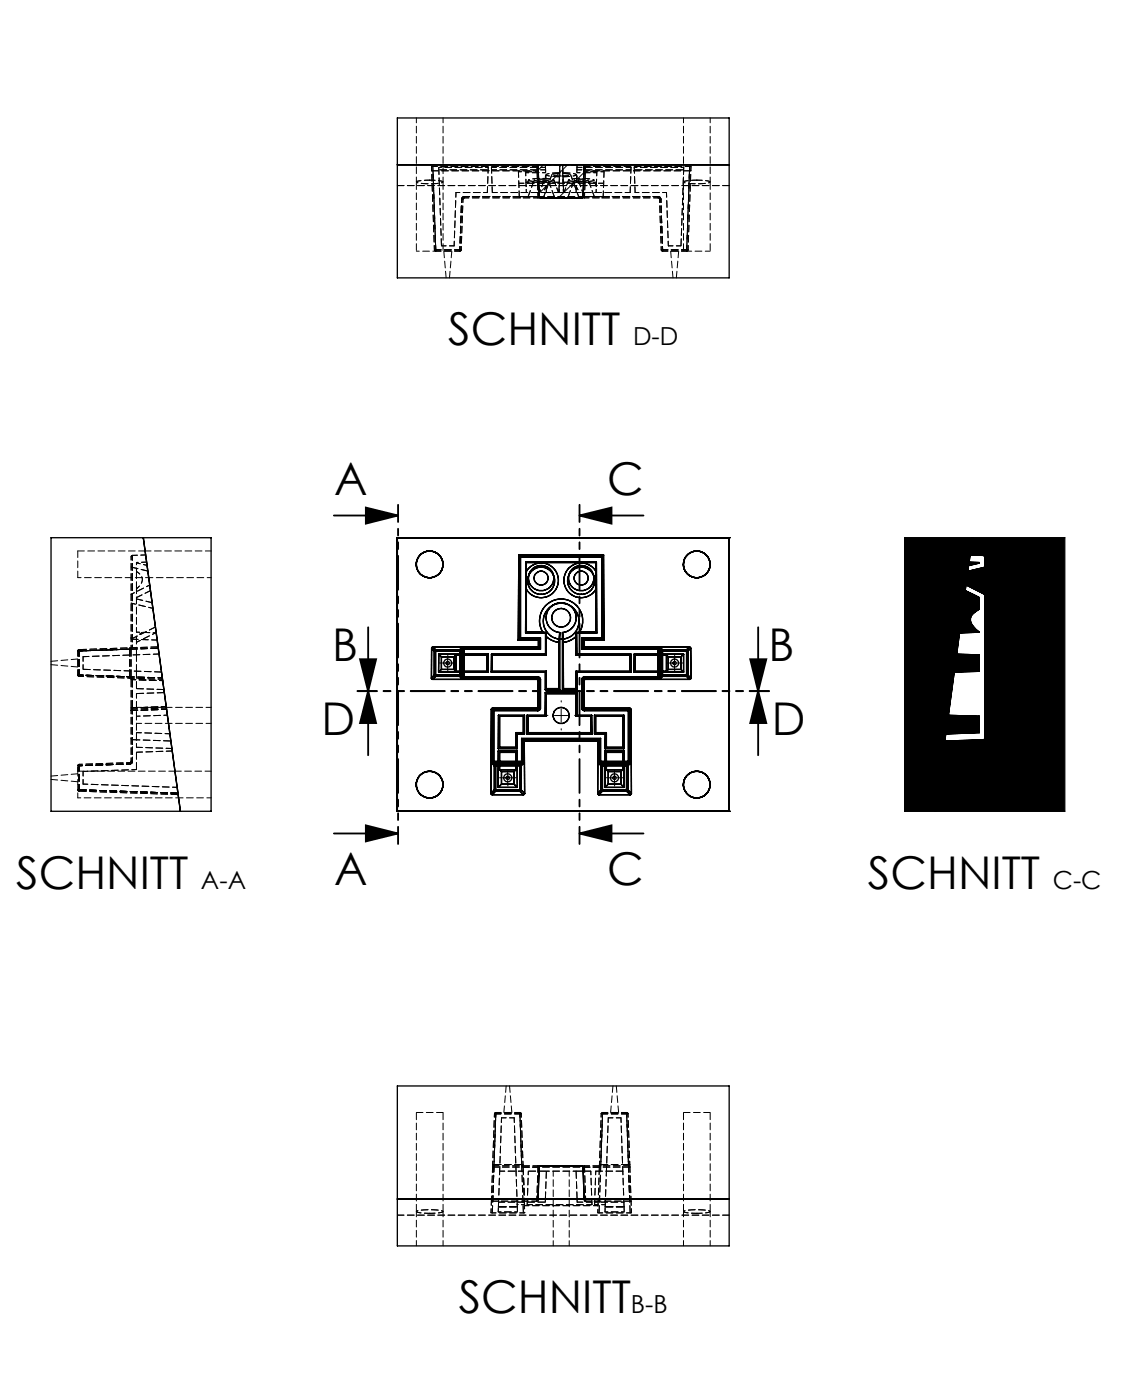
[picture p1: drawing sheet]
<svg xmlns="http://www.w3.org/2000/svg" width="210mm" height="262mm" viewBox="0 0 210 262" stroke-linecap="round" stroke-linejoin="round" font-family="sans-serif">
<defs><g id="words">
<g font-size="8.5">
<text x="84" y="64.6">SCHNITT</text>
<text x="62.6" y="92.8">A</text>
<text x="113.7" y="92.8">C</text>
<text x="62.2" y="123.9">B</text>
<text x="144" y="123.9">B</text>
<text x="60.2" y="137.8">D</text>
<text x="144.6" y="137.8">D</text>
<text x="3" y="166.8">SCHNITT</text>
<text x="62.6" y="165.9">A</text>
<text x="113.7" y="165.9">C</text>
<text x="162.6" y="166.8">SCHNITT</text>
<text x="85.9" y="246.1">SCHNITT</text>
</g>
<g font-size="4.7">
<text x="118.6" y="64.6">D-D</text>
<text x="37.6" y="166.8">A-A</text>
<text x="197.2" y="166.8">C-C</text>
<text x="118.2" y="246.1">B-B</text>
</g>
</g></defs>
<g fill="none" stroke="#000" stroke-width=".25">
<path d="M74.4 22.1h62.2v30h-62.2zM74.4 30.9h62.2M100.8 30.9l.2 6 .2 .2h7.9l.1-.1 .2-6.1M9.6 100.8h29.9v51.3h-29.9zM26.8 100.8l7 51.3M74.4 100.8h.1M74.4 100.8v51.3M74.4 100.8h62.2M97.2 104.1h.1M97.2 104.1l-.1 15.9M97.2 104.1h15.9M97.3 104.1l.2 .3"/>
<path d="M97.3 119.9l-.2 .1M97.3 119.9h3.7M97.3 104.1v15.8M97.3 104.1h15.7M97.5 119.6l-.2 .3M97.5 119.6h3.7M97.5 104.4v15.2M97.5 104.4h15.2M98.5 118.7h3.7M98.5 105.4h13.2M98.5 105.4l.1 .1M98.5 105.4v13.3"/>
<path d="M98.6 107.2a3.2 3.2 0 0 1 4.9-.9 3.2 3.2 0 0 1 0 5 3.2 3.2 0 0 1-4.9-.8M98.6 107.2v3.3M98.6 118.5l-.1 .2M98.6 118.5h3.1M98.6 105.5h13.1M98.6 105.5v1.7M98.6 110.5v8M101 119.9v1.6M101 119.9l-.1 .1M101.2 119.6l-.2 .3M101.2 119.6v2.1M101.7 118.5a4.1 4.1 0 0 1 3.4-6.2 4.1 4.1 0 0 1 3.4 6.2"/>
<path d="M101.7 118.5l.6 .1M102.2 118.7v4M102.3 118.6l-.1 .1M102.3 118.6v.7M102.3 119.3a3.8 3.8 0 0 0 2.4 1.1M102.3 119.3l1.1 .8 1.3 .3M102.3 119.3v3.5M104.8 118.6a2.79 2.79 0 0 1-2.1-4.3 2.79 2.79 0 0 1 4.8 0 2.79 2.79 0 0 1-2.1 4.3M104.8 118.6a2.8 2.8 0 0 1-2.1-4.3 2.8 2.8 0 0 1 4.8 0 2.8 2.8 0 0 1-2.1 4.3M104.8 118.6v10.7M104.8 118.6l-.1 1.8M105.4 118.6l.1 1.8"/>
<path d="M105.4 118.6v10.7M107.9 119.3l-1.3 .9-1.1 .2M107.9 119.3l-1.1 .8-1.3 .3M107.9 119.3v3.5M107.9 118.6l.1 .1M107.9 118.6v.7M108 118.7l.1 4M108 118.7h3.8M108.5 118.5l-.6 .1M108.5 118.5h3.2M109 119.6l.2 .3M109 119.6h3.7"/>
<path d="M109 119.6v2.1M109.2 119.9l.2 .1M109.2 119.9h3.8M109.2 119.9v1.6M111.7 107.2v3.3M111.7 107.2a3.2 3.2 0 0 0-4.9-.9 3.2 3.2 0 0 0 0 5 3.2 3.2 0 0 0 4.9-.8M111.7 105.5v1.7M111.7 110.5v8M111.7 118.5l.1 .2M111.7 105.4l.1 13.3M111.7 105.4v.1M112.7 119.6l.3 .3"/>
<path d="M112.7 104.4v15.2M113 104.1l-.3 .3M113 104.1v15.8M113 119.9l.1 .1M113.1 104.1h-.1M113.1 104.1v15.9M136.6 100.8h.1M136.6 100.8v51.3M169.5 100.8h30v51.3h-30zM180.8 110.7l2.6 1.3v2.2l-.5 .4a1.77 1.77 0 0 0-.4 3l.9 .9-3.7 .2-.5 4 4.2 .1v3.1l-4.6 .1-1.1 8.1 5.7 .2v3.1l-6.2 .2M181 109.7l3.5 1.7v27.1l-.2 .2-7.3 .3 .2-1.4M181 109.7l-.2 1"/>
<path d="M181.3 107.1l-.3 2.6M181.4 106l-.6 4.7M181.4 106l-.1 1.1M181.5 105.4l1.9 .1v.1l-2 .4M181.7 104.1l2.6 .1 .2 .1v2.1l-3.2 .7M181.7 104.1l.5-3.3-.7 4.6M181.7 104.1l-.2 1.3M80.8 127.1l.3 .3M80.9 121.6l.5 .5M80.9 121.6l-.1 5.5M81.1 127.4h19.5M81.1 121.3l-.2 .3"/>
<path d="M81.1 121.3l.5 .5M81.1 121.3h19.8M81.4 126.6h.2M81.4 126.6l.2 .2M81.4 122.1h.2M81.4 122.1v4.5M81.4 126.6l-.6 .5M81.6 126.6v.2M81.6 121.8v.3M81.6 121.8l-.2 .3M81.6 126.8h4.5M81.6 126.6h4.5"/>
<path d="M81.6 122.1v4.5M81.6 126.8l-.5 .6M81.6 122.1h4.5M81.6 121.8h4.5M82.2 126h9.2M82.2 122.7h9.2M82.2 122.7l.5 .5M82.2 122.7v3.3M82.7 123.2h2.4M82.7 125.5h2.4M82.7 123.2v2.3M82.7 125.5l-.5 .5"/>
<path d="M85.1 125.5l.3 .4M85.1 123.2v2.3M85.4 122.8h5.9M85.4 125.9h5.9M85.4 122.8v3.1M85.4 122.8l-.3 .4M86.1 122.1h.3M86.1 121.8l.3 .3M86.1 126.6h.3M86.1 126.6v.2M86.1 121.8v.3M86.1 122.1v4.5"/>
<path d="M86.1 126.8l.4 .4M86.4 126.6l-.3 .2M86.4 122.1v4.5M86.4 126.6l.3 .3M86.5 127.2h.5M86.5 121.5l.2 .2M86.5 121.5l-.4 .3M86.7 126.9h.3M86.7 126.9l-.2 .3M86.7 121.7v5.2M86.7 121.7l-.3 .4M87 126.9v.3"/>
<path d="M87 121.5v.2M87 121.7h-.3M87 121.5h-.5M87 121.7v5.2M87 127.2h13.8M87 126.9h13.8M87 121.5h14M87 121.7h14.2M91.3 125.9l.1 .1M91.3 122.8v3.1M91.4 122.7v3.3M91.4 122.7l-.1 .1"/>
<path d="M92 126h10.2M92 133l.3 .2M92 133v15.8M92.1 122.7h10.1M92.1 122.7l.1 .1M92.1 122.7l-.1 3.3M92.2 122.8h10.1M92.2 125.9h10.1M92.2 122.8v3.1M92.2 125.9l-.2 .1M92.3 133.2h.2M92.3 133.2v9.6"/>
<path d="M92.3 132.8l-.3 .2M92.3 132.8l.2 .2M92.3 132.8h8.2M92.5 133v.2M92.5 133l-.2 .2M92.5 133.2v9.6M92.5 133h8.3M92.5 133.2h8.3M93.4 134.1l-.1 6.3M93.4 134.1h4.8M93.4 134.1l.2 .2M93.6 134.3h4.4"/>
<path d="M93.6 134.3v5.8M96.7 137.4v2.7M96.7 137.4h1.3M96.7 137.4l.2 .2M96.9 137.6h1.3M96.9 137.6v2.8M97.1 120h3.8M97.7 138.5l.3 .2M97.7 138.5h14.8M97.7 138.5v4.3M98 138.7v4.1M98 138.7l.2 .3"/>
<path d="M98 138.7h14.3M98 134.3v3.1M98 137.4l.2 .2M98.2 139h13.8M98.2 139l.1 9.8M98.2 134.1l-.2 .2M98.2 134.1v3.5M98.7 134.1v3.5M98.7 134.1h3.4M98.7 134.1l.3 .2M98.7 137.6h12.2M99 134.3h3.3"/>
<path d="M99 134.3v3.1M99 137.4h11.7M99 137.4l-.3 .2M100.5 132.8l.3 .2M100.6 127.4l.2 .2M100.8 126.9a.48 .48 0 0 1 .4 .5M100.8 133v.2M100.8 126.9v.3M100.8 127.2l.2 .2M100.8 127.2l-.2 .2M100.8 132.5l-.3 .3M100.8 132.5l.2 .2"/>
<path d="M100.8 127.6v4.9M100.9 121.3l.1 .2M100.9 120v1.3M101 132.7h.2M101 132.7l-.2 .3M101 127.4h.2M101 121.5l.2 .2M101 127.4v5.3M101 127.4l-.2 .2M101.2 132.7a.48 .48 0 0 1-.4 .5M101.2 127.4v5.3M102.1 134.1l.2 .2"/>
<path d="M102.2 129.3h2.6M102.2 126v3.3M102.2 129.9l-.1 4.2M102.2 129.9l.1 .2M102.2 129.9h5.9M102.2 122.7l.1 .1M102.3 129.1h2.4M102.3 125.9v3.2M102.3 130.1v4.2M102.3 129.1l-.1 .2M102.3 130.1h5.6M102.3 125.9l-.1 .1"/>
<path d="M104.7 129.1l.1 .2M104.7 120.4v8.7M105.4 129.3h2.7M105.5 120.4l.1 8.7M105.6 129.1l-.2 .2M105.6 129.1h2.3M107.9 125.9v3.2M107.9 130.1v4.2M107.9 122.8h10.1M107.9 129.1l.2 .2M107.9 125.9l.2 .1M107.9 125.9h10.1"/>
<path d="M107.9 134.3h2.8M108.1 122.7h10.1M108.1 122.7l-.2 .1M108.1 126v3.3M108.1 126h10.1M108.1 134.1h2.7M108.1 129.9v4.2M108.1 129.9l-.2 .2M108.1 134.1l-.2 .2M109 132.7a.48 .48 0 0 0 .5 .5M109 127.4h.2M109 132.7h.2"/>
<path d="M109 121.7h14.3M109 127.4v5.3M109.2 121.5l-.2 .2M109.2 132.7l.3 .3M109.2 121.5h14.1M109.2 127.4v5.3M109.2 127.4l.2 .2M109.4 121.3l-.2 .2M109.4 121.3h19.8M109.4 120h3.7M109.4 120v1.3M109.4 127.6l.1 4.9"/>
<path d="M109.5 126.9a.48 .48 0 0 0-.5 .5M109.5 126.9v.3M109.5 127.2l-.3 .2M109.5 133v.2M109.5 132.5l.2 .3M109.5 133h8.2M109.5 133.2h8.2M109.5 127.2h13.8M109.5 126.9h13.8M109.5 127.2l.2 .2M109.5 132.5l-.3 .2M109.7 127.4l-.3 .2"/>
<path d="M109.7 127.4h19.5M109.7 132.8h8.2M109.7 132.8l-.2 .2M110.7 137.4l.2 .2M110.7 134.3v3.1M110.8 134.1l.1 3.5M110.8 134.1l-.1 .2M111.4 134.1h5.5M111.4 137.6h2M111.4 134.1v3.5M111.4 134.1l.2 .2M111.6 134.3h5.1"/>
<path d="M111.6 137.4h2M111.6 134.3v3.1M111.6 137.4l-.2 .2M112 139v9.8M112.3 138.7v4.1M112.3 138.7l-.3 .3M112.5 138.5l-.2 .2M112.5 138.5v4.3M113.4 137.6l-.1 2.8M113.6 137.4v2.7M113.6 137.4l-.2 .2M116.7 134.3v5.8"/>
<path d="M116.9 134.1v6.3M116.9 134.1l-.2 .2M117.7 133v.2M117.7 133.2h.3M117.7 133l.3 .2M117.7 133.2v9.6M117.9 132.8l.3 .2M117.9 132.8l-.2 .2M118 133.2v9.6M118 125.9l.2 .1M118 122.8v3.1M118.2 122.7l-.2 .1"/>
<path d="M118.2 122.7v3.3M118.2 133l-.2 .2M118.2 133l.1 15.8M118.8 126h9.3M118.8 122.7h9.3M118.8 122.7v3.3M118.8 122.7l.2 .1M119 122.8h5.8M119 125.9h5.8M119 122.8v3.1M119 125.9l-.2 .1M123.3 126.9h.2"/>
<path d="M123.3 121.7h.2M123.3 121.5v.2M123.3 121.5h.5M123.3 126.9v.3M123.3 127.2h.5M123.3 121.7v5.2M123.5 126.9l.3 .3M123.5 121.7v5.2M123.5 121.7l.4 .4M123.8 121.5l-.3 .2M123.8 121.5l.3 .3M123.9 122.1h.2"/>
<path d="M123.9 126.6l.2 .2M123.9 126.6h.2M123.9 122.1v4.5M123.9 126.6l-.4 .3M124.1 121.8l-.2 .3M124.1 126.6v.2M124.1 121.8v.3M124.1 126.8h4.5M124.1 126.6h4.5M124.1 122.1h4.5M124.1 121.8h4.5M124.1 122.1v4.5"/>
<path d="M124.1 126.8l-.3 .4M124.8 122.8l.4 .4M124.8 122.8v3.1M125.2 123.2h2.4M125.2 125.5h2.4M125.2 125.5l-.4 .4M125.2 123.2v2.3M127.6 125.5l.5 .5M127.6 123.2v2.3M128.1 122.7v3.3M128.1 122.7l-.5 .5M128.6 121.8v.3"/>
<path d="M128.6 122.1h.3M128.6 126.6h.3M128.6 121.8l.3 .3M128.6 126.6v.2M128.6 126.8l.6 .6M128.6 122.1v4.5M128.9 126.6l-.3 .2M128.9 126.6l.5 .5M128.9 122.1v4.5M129.2 121.3l.2 .3M129.2 121.3l-.6 .5M129.4 121.6l-.5 .5"/>
<path d="M129.4 121.6v5.5M129.4 127.1l-.2 .3M177.2 137.6l-2 14.5M74.4 152.1h.1M74.4 152.1h62.2M92 148.8l.2 .2M92.2 149h5.8M92.3 142.8h.2M92.3 142.8v.5M92.3 143.3l.3 .3M92.5 142.8v.2M92.5 142.8h5.2"/>
<path d="M92.5 143l-.2 .3M92.5 143h5.2M92.5 143l.4 .3M92.6 148.1h.3M92.6 143.6h.3M92.6 148.1l.3 .2M92.6 143.6v4.5M92.6 148.1l-.6 .7M92.9 143.3l-.3 .3M92.9 143.3v.3M92.9 148.1v.2M92.9 148.1h4.5"/>
<path d="M92.9 148.3h4.5M92.9 143.3h4.5M92.9 143.6h4.5M92.9 143.6v4.5M92.9 148.3l-.7 .7M93.3 147.6h3.6M93.3 140.8h3.6M93.3 140.8v6.8M93.3 140.8l.3 .3M93.3 140.4h3.6M93.6 141.1h3.1M93.6 144.3h3.1"/>
<path d="M93.6 144.3l.3 .4M93.6 141.1v3.2M93.6 140.1l-.3 .3M93.6 140.1h3.1M93.9 147h2.4M93.9 144.7h2.4M93.9 144.7v2.3M93.9 147l-.6 .6M96.3 147l.6 .6M96.3 144.7v2.3M96.7 144.3l-.4 .4M96.7 141.1v3.2"/>
<path d="M96.7 140.1l.2 .3M96.9 140.8l-.2 .3M96.9 140.8v6.8M97.4 143.3l.2 .3M97.4 143.6h.2M97.4 148.1h.2M97.4 148.1v.2M97.4 143.3v.3M97.4 143.6v4.5M97.4 148.3l.6 .7M97.6 148.1l-.2 .2M97.6 143.6v4.5"/>
<path d="M97.6 148.1l.7 .7M97.7 143l.3 .3M97.7 142.8v.2M97.7 142.8h.3M97.7 143l-.3 .3M98 142.8v.5M98 143.3l-.4 .3M98.3 148.8l-.3 .2M112 148.8l.2 .2M112.2 149h5.8M112.3 142.8h.2M112.3 142.8v.5"/>
<path d="M112.3 143.3l.3 .3M112.5 142.8v.2M112.5 142.8h5.2M112.5 143l-.2 .3M112.5 143l.4 .3M112.5 143h5.2M112.6 148.1h.3M112.6 143.6h.3M112.6 148.1l.3 .2M112.6 143.6v4.5M112.6 148.1l-.6 .7M112.9 143.3l-.3 .3"/>
<path d="M112.9 148.1v.2M112.9 143.3v.3M112.9 148.1h4.5M112.9 148.3h4.5M112.9 143.6v4.5M112.9 148.3l-.7 .7M112.9 143.3h4.5M112.9 143.6h4.5M113.3 147.6h3.6M113.3 140.8h3.6M113.3 140.8v6.8M113.3 140.8l.3 .3"/>
<path d="M113.3 140.4h3.6M113.6 141.1h3.1M113.6 141.1v3.2M113.6 144.3l.3 .4M113.6 144.3h3.1M113.6 140.1h3.1M113.6 140.1l-.3 .3M113.9 147l-.6 .6M113.9 147h2.4M113.9 144.7v2.3M113.9 144.7h2.4M116.3 147l.6 .6"/>
<path d="M116.3 144.7v2.3M116.7 144.3l-.4 .4M116.7 141.1v3.2M116.7 140.1l.2 .3M116.9 140.8l-.2 .3M116.9 140.8v6.8M117.4 143.3l.2 .3M117.4 143.3v.3M117.4 143.6h.2M117.4 148.1h.2M117.4 148.1v.2M117.4 148.3l.6 .7"/>
<path d="M117.4 143.6v4.5M117.6 148.1l-.2 .2M117.6 148.1l.7 .7M117.6 143.6v4.5M117.7 143l.3 .3M117.7 142.8v.2M117.7 142.8h.3M117.7 143l-.3 .3M118 142.8v.5M118 143.3l-.4 .3M118.3 148.8l-.3 .2M136.6 152.1h.1"/>
<path d="M74.4 203.6h62.2v30h-62.2zM74.4 224.8h62.2M100.8 224.8l.2-5.9 .2-.3h7.9l.1 .2 .2 6"/>
<circle cx="80.5" cy="105.8" r="2.5"/>
<circle cx="101.4" cy="108.9" r="2.54"/>
<circle cx="101.4" cy="108.9" r="2.55"/>
<circle cx="101.4" cy="108.4" r="1.31"/>
<circle cx="101.4" cy="108.4" r="2.37"/>
<circle cx="105.1" cy="115.8" r="1.74"/>
<circle cx="105.1" cy="116.5" r="3.3"/>
<circle cx="105.1" cy="115.8" r="1.75"/>
<circle cx="105.1" cy="116.5" r="3.4"/>
<circle cx="108.9" cy="108.4" r="2.37"/>
<circle cx="108.9" cy="108.9" r="2.55"/>
<circle cx="108.9" cy="108.4" r="1.3"/>
<circle cx="108.9" cy="108.4" r="2.36"/>
<circle cx="130.5" cy="105.8" r="2.5"/>
<circle cx="130.5" cy="105.8" r="2.51"/>
<circle cx="83.9" cy="124.3" r=".74"/>
<circle cx="83.9" cy="124.3" r=".31"/>
<circle cx="105.1" cy="134.2" r="1.49"/>
<circle cx="126.4" cy="124.3" r=".31"/>
<circle cx="126.4" cy="124.3" r=".74"/>
<circle cx="80.5" cy="147.1" r="2.5"/>
<circle cx="80.5" cy="147.1" r="2.49"/>
<circle cx="95.1" cy="145.8" r=".32"/>
<circle cx="95.1" cy="145.8" r=".74"/>
<circle cx="115.1" cy="145.8" r=".32"/>
<circle cx="115.1" cy="145.8" r=".74"/>
<circle cx="130.5" cy="147.1" r="2.5"/>
<circle cx="130.5" cy="147.1" r="2.51"/>
</g>
<g fill="none" stroke="#000" stroke-width=".19" stroke-dasharray="1.3 .6" stroke-dashoffset=".3">
<path d="M78 22.1v12M80.5 33.8h1.4a1.04 1.04 0 0 1 1.1 .4 10 10 0 0 1-5-.1l.9-.2 1.6-.1M81.1 32h19.8M83 34.1v-12M92.1 31.8h10.1M92.2 36.1h10.2M97.2 34.4h15.9M101 36.9h-14M102.2 31.4h-10.1M104.6 36.1l-.8-2.3M106.5 33.8l-.8 2.3M107.9 36.1h10.1"/>
<path d="M108.1 31.8h10.1M109.4 32h19.8M118.2 31.4h-10.1M123.3 36.9h-14.1M128 22.1v12M130.5 33.8h1.4a1.04 1.04 0 0 1 1.1 .4 10 10 0 0 1-5-.1l.9-.2 1.6-.1M133 34.1v-12M81.6 46.9h4.5M86.1 47.1h-4.5M86.1 46.9h-4.5M124.1 46.9h4.5M128.6 47.1h-4.5"/>
<path d="M128.6 46.9h-4.5M128.6 47.1h4.4M24.8 104.1h2.5M14.6 126.6v-4.5M14.8 122.1v4.5M14.8 126.6v-4.5M24.8 133l6.4-.3M24.8 132.7l6.4-.2M24.8 133.2l6.4-.2M25.6 135.6h14M31.2 132.5l-6.4 .2M31.2 133l-6.4 .2"/>
<path d="M39.6 132.6h-14M14.6 147.1v2.5M14.6 144.6v2.5M14.8 143.6v4.5M14.8 148.1v-4.5M92.5 218.8l-.2 6.4M92.5 218.6h8.3M92.9 208.6h4.5M92.9 208.8h4.5M97.4 208.8h-4.5M98 219.6h-4.4M100.8 218.8h-8.3"/>
<path d="M103.6 219.6v14M109.5 218.8l.2 6.4M109.5 218.6h8.2M112.9 208.6h4.5M112.9 208.8h4.5M117.4 208.8h-4.5M117.7 218.8h-8.2M118 218.8l.2 6.5M78 227.2v6.4M80.5 227.5l1.4-.1a1.04 1.04 0 0 0 1.1-.3 10 10 0 0 0-5 .1l.9 .2 1.6 .1M83 233.6v-6.4M92.1 225.3l.2-6.5"/>
<path d="M92.3 225.2h8.3M100.6 225.2l.2-6.4M106.6 233.6v-14M109.7 225.2h8.3M110.9 225.9h-12.1M118 225.2l-.3-6.4M128 227.2v6.4M130.5 227.5l1.4-.1a1.04 1.04 0 0 0 1.1-.3 10 10 0 0 0-5 .1l.9 .2 1.6 .1M133 233.6v-6.4"/>
</g>
<g fill="none" stroke="#000" stroke-width=".19" stroke-dasharray="1.3 .6">
<path d="M74.4 34.8h62.2M80.9 32h.2M81.1 31.2h-.3M86.5 37.3h.2M86.7 37.3l.3-.2M86.7 37.3h-.2M87 36.9v.2M97.3 36.9l.2 .2M100.6 31.2h.2M100.8 36.9v.2M100.8 37.1h.5M101 36.9h-.2"/>
<path d="M102.4 36.1l-.2-5.2M104.7 36.1l.2-5.2M104.7 36.1h.1M105.6 36.1l-.2-5.2M105.6 36.1h-.1M108.1 30.9l-.2 5.2M109 37.1h.5M109.4 31.2h.3M109.5 36.9h-.3M109.5 37.1v-.2M113 36.9l-.3 .2M123.3 37.1v-.2"/>
<path d="M123.3 37.1l.2 .2M123.3 36.9v.2M123.5 37.3h.3M123.8 37.3h-.3M129.2 32h.2M129.4 31.2h-.2M81.4 46.9l.2 .2M81.4 46.9h.2M81.6 46.9h-.2M81.6 46.9v.2M81.6 47.1v-.2M83.1 47.1l.5 5"/>
<path d="M84.2 52.1l.4-5M86.1 46.9h.3M86.1 46.9v.2M86.1 47.1l.3-.2M86.1 47.1v-.2M86.4 46.9h-.3M123.9 46.9h.2M123.9 46.9l.2 .2M124.1 47.1v-.2M124.1 46.9v.2M124.1 46.9h-.2M125.6 47.1l.5 5"/>
<path d="M126.7 52.1l.4-5M128.6 47.1v-.2M128.6 47.1l.3-.2M128.6 46.9h.3M128.6 46.9v.2M128.9 46.9h-.3M14.6 103.3v5M24.6 119.8l4.5-2.2M24.8 104.1l-.2 .3M24.8 119.9l-.2-.3M27.2 103.3h-12.6M27.7 107.1l-3.1-.8"/>
<path d="M9.6 124.6l5 .5M14.6 122.1l.2-.3M14.6 122.1h.2M14.6 126.6h.2M14.6 123.6l-5 .4M14.8 126.8v-.2M14.8 122.1v-.3M14.8 126.6h-.2M14.8 122.1h-.2M14.8 126.8l-.2-.2M14.8 121.8v.3M14.8 126.6v.2"/>
<path d="M24.3 121.7v-.2M24.3 127.2v-.3M24.3 121.7h.3M24.3 126.9h.3M24.3 126.9v.3M24.3 121.5v.2M24.6 138.4l.2 .3M24.6 132.7v.5M24.6 126.9v.5M24.6 132.7h.2M24.6 127.4h.2M24.6 133.2h.2"/>
<path d="M24.6 126.9h-.3M24.6 121.7h-.3M24.8 121.5l-.2 .2M24.8 127.2l-.2-.3M24.8 133.2v-.2M24.8 133.2h-.2M24.8 133l-.2 .2M24.8 133v-.3M24.8 127.4v-.2M24.8 132.7h-.2M24.8 127.4h-.2M24.8 132.7v.3"/>
<path d="M24.8 127.2v.2M24.8 133v.2M25.6 129.1l5.1 .2M25.6 125.8v3.3M9.6 146.1l5 .5M14.6 148.1h.2M14.6 148.1l.2 .2M14.6 143.6h.2M14.6 145.1l-5 .4M14.8 148.3v-.2M14.8 143.3v.3M14.8 143.3l-.2 .3"/>
<path d="M14.8 143.6h-.2M14.8 143.6v-.3M14.8 148.1v.2M14.8 148.1h-.2M24.3 143v.2M24.3 143.2v-.2M24.6 142.7h.2M24.6 142.7l-.3 .3M25.6 141v3.3M83 208.6h-5M92.3 218.8h.2M92.3 218.8l.2-.2"/>
<path d="M92.3 218.4v.4M92.5 218.8v-.2M92.5 218.6v-.2M92.5 218.4h-.2M92.9 208.8h-.3M92.9 208.8v-.2M92.9 208.6l-.3 .2M92.9 208.6v.2M94.8 203.6l-.4 5M95.9 208.6l-.4-5M97.4 208.8v-.2M97.4 208.6v.2"/>
<path d="M97.6 208.8h-.2M97.6 208.8l-.2-.2M97.7 218.6l.3 .2M97.7 218.6v-.2M98 218.4h-.3M98 218.8v-.4M100.8 218.8h.2M100.8 218.8v-.2M101.3 218.6h-.5M109.2 218.8h.3M109.5 218.6v.2M109.5 218.6h-.5"/>
<path d="M112.3 218.4v.4M112.5 218.6l-.2 .2M112.5 218.6v-.2M112.5 218.4h-.2M112.9 208.8h-.3M112.9 208.8v-.2M112.9 208.6l-.3 .2M112.9 208.6v.2M114.8 203.6l-.4 5M115.9 208.6l-.4-5M116.7 219.6h-5.1M117.4 208.8v-.2"/>
<path d="M117.4 208.6v.2M117.6 208.8h-.2M117.6 208.8l-.2-.2M117.7 218.8h.3M117.7 218.6v.2M117.7 218.6l.3 .2M117.7 218.6v-.2M118 218.4h-.3M118 218.8v-.4M133 208.6h-5M92.1 225.3l.2-.1M92.2 227.4h-.2"/>
<path d="M93.4 226.3v-.1M96.9 225.9v.3M96.9 226.3v-.1M98.3 225.4v.5M98.3 227.4h-.3M98.8 225.9v-.5M100.8 225.2h-.2M100.8 225.2v-.4M102.2 225.4v-.6M108.1 224.8v.6M109.5 224.8v.4M109.7 225.2h-.2"/>
<path d="M110.9 225.4v.5M111.4 225.9v-.5M112.2 227.4h-.2M113.4 226.3v-.1M113.4 226.2v-.3M116.9 226.3v-.1M118 225.2l.2 .1M118.3 227.4h-.3M136.6 227.8h-62.2"/>
</g>
<g fill="none" stroke="#000" stroke-width=".19" stroke-dasharray="1.3 .6" stroke-dashoffset=".5">
<path d="M101.4 34.1h1a1.73 1.73 0 0 0 1.4-.4 9.7 9.7 0 0 0-4.8 0 3.5 3.5 0 0 0 2.4 .4M108.9 34.1h1a1.73 1.73 0 0 0 1.4-.4 9.7 9.7 0 0 0-4.8 0 3.5 3.5 0 0 0 2.4 .4M25.6 107.1a1.61 1.61 0 0 1 .5 2.8l-.5 .5M27.9 108.3h11.7M24.6 121.7v-2.1M24.8 138.7v4M25.6 120.4l3.7-1.8M14.6 144.6v-1M24.8 142.7v-4M92 227.4l.1-2.1M93.3 227.2l.1-.9M96.9 226.3v.9"/>
<path d="M102.2 224.8h5.9M113.3 227.2l.1-.9M116.9 226.3v.9M118.2 225.3l.1 2.1"/>
</g>
<g fill="none" stroke="#000" stroke-width=".19" stroke-dasharray="1.3 .6" stroke-dashoffset=".6">
<path d="M85.4 36.1h5.9M86.5 37.3l-.4 9.6M86.7 37.3l-.3 9.6M102.3 35l-.6 1.1M108 35l.6 1.1M119 36.1h5.9M123.8 37.3l.3 9.6M86.1 46.9l.4-9.6M123.9 46.9l-.4-9.6M124.1 46.9l-.3-9.6M14.6 108.3h13.3M24.6 119.6v-15.2"/>
<path d="M24.6 111.4l3.5-1.7M27.6 106l-2-.5M14.8 122.1l9.5-.4M14.8 126.6l9.5 .3M24.3 126.9l-9.5-.3M24.3 121.7l-9.5 .4M24.8 133.2v9.5M24.8 127.4l5.7 .2M25.6 134.3v5.8M25.6 134.3l5.8-.2M30.5 127.6l-5.7-.2M14.8 143.3l9.5-.3"/>
<path d="M14.8 143.6l9.5-.4M24.3 143.2l-9.5 .4M24.6 142.7v-9.5M24.8 142.7v-9.5M92.3 218.4l.3-9.6M92.9 208.8l-.4 9.6M93.6 219.6l-.2 5.8M97.6 208.8l.4 9.6M97.7 218.4l-.3-9.6M99 219.6l-.2 5.8M111.6 219.6l-.2 5.8M112.3 218.4l.3-9.6"/>
<path d="M112.9 208.8l-.4 9.6M116.7 219.6l.2 5.8M117.6 208.8l.4 9.6M117.7 218.4l-.3-9.6M92.2 227.4h5.8M98.3 225.4l-.3-5.8M110.9 225.4l-.2-5.8M112.2 227.4h5.8M113.4 225.9h-2"/>
</g>
<g fill="none" stroke="#000" stroke-width=".19" stroke-dasharray="1.3 .6" stroke-dashoffset=".7">
<path d="M97.3 36.9h3.7M98.5 34.2h13.2M98.6 36.1l-.1-3.7M99 33.8l-.4 1.2M100.8 36.9l-.2-5.7M100.9 32.2h-3.8M102.2 32.4h-3.7M104.7 36.1l.2-3.7M104.9 32.4v-1.5M105.4 32.4v-1.5M105.5 36.1l-.1-3.7M109.2 36.9h3.8"/>
<path d="M109.7 31.2l-.2 5.7M111.7 36.1l.1-3.7M111.7 35l-.4-1.2M111.8 32.4h-3.7M113.2 32.2h-3.8M78 47.1h3.6M25.6 118.5l3.7 .2M26.6 118.6l-1 .7M14.6 149.6h18.9M102.4 219.6h5.5M96.9 227.2h-3.6M98.2 226.1l.1 1.3"/>
<path d="M98.3 225.9h-1.4M112 227.4v-1.3M116.9 227.2h-3.6"/>
</g>
<g fill="none" stroke="#000" stroke-width=".19" stroke-dasharray="1.3 .6" stroke-dashoffset=".4">
<path d="M81.1 31.2l.5 15.7M86.5 37.3l.1-.3 .4-.1M87 36.9l-.4 .1-.1 .3M87 36.9h13.8M100.6 31.2h-19.5M100.8 37.1h-13.8M104.7 36.1h-2.3M105.5 36.1h-.8M107.9 36.1h-2.3M109.5 36.9h13.8M113 36.9h-15.7M123.3 37.1h-13.8"/>
<path d="M123.3 36.9l.3 .1 .2 .3M123.8 37.3l-.2-.3-.3-.1M129.2 31.2h-19.5M129.4 31.2l-.5 15.7M81.4 46.9l-.6-15.7M85.1 46.1l.3-10M85.1 46.1h-2.4M125.2 46.1l-.3-10M127.6 46.1h-2.4M128.6 46.9l.6-15.7M24.8 104.1v15.8M24.8 119.9v-15.8"/>
<path d="M25.6 110.4v8.1M28.7 114.1l-4.1-1M14.8 126.6l15.6 .5M15.6 125.5v-2.4M25.6 137.4l6.2 .2M25.6 130v4.3M30.4 127.1l-15.6-.5M30.5 127.4l-15.7-.6M15.6 147l17.6 .6M15.6 147v-2.4M15.6 144.6l10-.3M24.3 143.2l.4-.1 .1-.4"/>
<path d="M24.8 142.7l-.1 .4-.4 .1M33.5 149.6h6.1M94 209.6h2.3M94 209.6l-.4 10M96.3 209.6l.4 10M96.7 219.6l.2 6.3M113.6 219.6l-.2 6.3M114 209.6h2.3M114 209.6l-.4 10M116.3 209.6l.4 10M93.4 226.2v-.8M112 226.1h-13.8"/>
<path d="M116.9 225.4v.8"/>
</g>
<g fill="none" stroke="#000" stroke-width=".19" stroke-dasharray="1.3 .6" stroke-dashoffset=".2">
<path d="M91.5 31.4l-.2 4.7M92.1 31.4l.1 4.7M97.3 36.9l-.2-4.7M103.4 32.8l-1.6 4.3M104.9 30.9h-2.7M108.1 30.9h-2.7M108.5 37.1l-1.6-4.3M113 36.9l.2-4.7M118 36.1l.2-4.7M118.8 31.4l.2 4.7M24.8 119.9l4.7 .1M39.6 103.3h-12.4"/>
<path d="M15.6 123.1l14.2-.5M25.6 140.1l6.6 .2M98 218.8h14.3M110.7 219.6h-2.8M108.1 225.4h2.8"/>
</g>
<g fill="none" stroke="#000" stroke-width=".19" stroke-dasharray="1.3 .6" stroke-dashoffset="-.1">
<path d="M78 34.1v13M104.9 32.4l-1.7 .1-.9 .2a1.16 1.16 0 0 0 1.2 .4 10.1 10.1 0 0 0 4.5-.3l-.6-.3-2-.1M105.1 33h.6a1.13 1.13 0 0 0 1.2-.3 7.2 7.2 0 0 0-3.5 .1l.6 .1 1.1 .1M128 34.1v13M129.2 32l-.6 14.9M81.6 46.9l-.5-14.9M82.7 46.1l-.5-14.7M83 47.1v-13M127.6 46.1l.5-14.7M133 47.1v-13M25.6 110.4v-3.3M25.6 119.3v3.5"/>
<path d="M14.8 121.8l14.8-.5M14.8 122.1l14.9-.6M15.6 125.5l14.7 .5M24.3 121.7v5.2M24.3 126.9v-5.2M24.6 126.9v-5.2M24.6 132.7v-5.3M24.8 138.7l7.2 .2M24.8 127.4v5.3M24.8 132.7v-5.3M29.7 121.5l-14.9 .6M30.8 129.9l-5.2 .1"/>
<path d="M14.8 148.1l18.6 .6M33.4 148.7l-18.6-.6M33.4 149l-18.6-.7M78 208.6v18.6M92.5 218.4h5.2M97.4 208.8l.6 18.6M98 218.8l.2 7.3M102.4 219.6h-3.4M112.3 218.8l-.3 7.3M112.5 218.4h5.2M117.4 208.8l.6 18.6M128 208.6v18.6"/>
<path d="M83 227.2v-18.6M92.2 227.4l.7-18.6M98.8 225.4h3.4M102.2 224.8l.2-5.2M108.1 224.8l-.2-5.2M112.2 227.4l.7-18.6M133 227.2v-18.6"/>
</g>
<path d="M91.5 31.4h-9.3M102.3 32.7l-1.2 3.4M109.2 36.1l-1.2-3.4M128.1 31.4h-9.3M24.8 119.9v1.6M25.6 105.5v1.6M24.8 121.5v-1.6M111.4 225.4h5.5" fill="none" stroke="#000" stroke-width=".19" stroke-dasharray="1.3 .6" stroke-dashoffset=".8"/>
<path d="M25.6 112l2.6-1.3M28.5 113l-2.9-.7M25.6 122.8v3M32.3 140.8l-6.7 .2M32.8 144.6h-18.2M39.6 144.6h-6.8M93.4 225.4h4.9" fill="none" stroke="#000" stroke-width=".19" stroke-dasharray="1.3 .6" stroke-dashoffset=".1"/>
<path d="M82.2 31.8h9.2M100.1 33.8l-1.2 3.3M101.4 33.9l1.3-.1a5 5 0 0 0-2.6 0l1.3 .1M103.9 37.1l-1.2-3.3M107.6 33.8l-1.2 3.3M108.9 33.9l1.3-.1a5 5 0 0 0-2.6 0l1.3 .1M111.4 37.1l-1.2-3.3M118.8 31.8h9.3M93.4 226.3h3.5M96.9 226.2h-3.5M113.4 226.3h3.5M116.9 226.2h-3.5" fill="none" stroke="#000" stroke-width=".19" stroke-dasharray="1.3 .6" stroke-dashoffset="-.2"/>
<g fill="none" stroke="#000" stroke-width=".19">
<path d="M101.8 30.9l-1 1M106.3 30.9l-5.3 5.3M109.4 32.3l-4.8 4.8M82.6 124.3h2.5M83.9 123.1v2.5M103.9 134.2h2.5M105.1 132.9v2.5M125.1 124.3h2.5M126.4 123.1v2.5M93.9 145.8h2.5M95.1 144.6v2.5M113.9 145.8h2.5"/>
<path d="M115.1 144.6v2.5"/>
</g>
<path d="M25.6 105.5l1.9-.1" fill="none" stroke="#000" stroke-width=".19" stroke-dasharray="1.3 .6" stroke-dashoffset="1"/>
<path d="M169.5 100.8v51.3h5.7l2-14.5 6.2-.2v-3.1l-5.7-.2 1.1-8.1 4.6-.1v-3.1l-4.2-.1 .5-4 3.7-.2a2.91 2.91 0 0 1-1.6-2.7l.6-.8 1-.8v-2.2l-2.6-1.3 .6-4.7 2-.4v-.1l-1.9-.1 .7-4.6zM182.2 100.8l-.5 3.3h2.5l.3 .2v2.1l-3.2 .7-.3 2.6 3.5 1.7v27.1l-.2 .2-7.3 .3-1.8 13.1h24.3v-51.3zM169.5 100.8v51.3h5.7l2-14.5 6.2-.2v-3.1l-5.7-.2 1.1-8.1 4.6-.1v-3.1l-4.2-.1 .5-4 3.7-.2a2.91 2.91 0 0 1-1.6-2.7l.6-.8 1-.8v-2.2l-2.6-1.3 .6-4.7 2-.4v-.1l-1.9-.1 .7-4.6zM182.2 100.8l-.5 3.3h2.5l.3 .2v2.1l-3.2 .7-.3 2.6 3.5 1.7v27.1l-.2 .2-7.3 .3-1.8 13.1h24.3v-51.3zM182.2 100.8l-.5 3.3h2.5l.3 .2v2.1l-3.2 .7-.3 2.6 3.5 1.7v27.1l-.2 .2-7.3 .3-1.8 13.1h24.3v-51.3zM169.5 100.8v51.3h5.7l2-14.5 6.2-.2v-3.1l-5.7-.2 1.1-8.1 4.6-.1v-3.1l-4.2-.1 .5-4 3.7-.2a2.91 2.91 0 0 1-1.6-2.7l.6-.8 1-.8v-2.2l-2.6-1.3 .6-4.7 2-.4v-.1l-1.9-.1 .7-4.6zM182.2 100.8l-.5 3.3h2.5l.3 .2v2.1l-3.2 .7-.3 2.6 3.5 1.7v27.1l-.2 .2-7.3 .3-1.8 13.1h24.3v-51.3zM169.5 100.8v51.3h5.7l2-14.5 6.2-.2v-3.1l-5.7-.2 1.1-8.1 4.6-.1v-3.1l-4.2-.1 .5-4 3.7-.2a2.91 2.91 0 0 1-1.6-2.7l.6-.8 1-.8v-2.2l-2.6-1.3 .6-4.7 2-.4v-.1l-1.9-.1 .7-4.6zM169.5 100.8v51.3h5.7l2-14.5 6.2-.2v-3.1l-5.7-.2 1.1-8.1 4.6-.1v-3.1l-4.2-.1 .5-4 3.7-.2a2.91 2.91 0 0 1-1.6-2.7l.6-.8 1-.8v-2.2l-2.6-1.3 .6-4.7 2-.4v-.1l-1.9-.1 .7-4.6zM182.2 100.8l-.5 3.3h2.5l.3 .2v2.1l-3.2 .7-.3 2.6 3.5 1.7v27.1l-.2 .2-7.3 .3-1.8 13.1h24.3v-51.3z" fill-rule="evenodd" fill="#000"/>
<g fill="none" stroke="#000" stroke-width=".35">
<path d="M62.5 96.7h12M68.5 95.2l6 1.5-6 1.5zM108.5 96.7l6-1.5v3zM108.5 96.7h12M69 117.6v24M142 117.6v24M67.5 123.6h2.9l-1.4 6zM69 129.6l1.4 6h-2.9zM140.5 123.6h3l-1.5 6zM142 129.6l1.5 6h-3zM62.5 156.3h12M68.5 154.8l6 1.5-6 1.5z"/>
<path d="M108.5 156.3l6-1.5v3zM108.5 156.3h12"/>
</g>
<g fill="none" stroke="#000" stroke-width=".19" stroke-dasharray="15.2 1.3 1.3 1.3">
<path d="M82.6 124.3h-.3M83.9 123.1v-.4M83.9 125.6v.3M85.1 124.3h.4M102.6 134.1h-.2M105.1 131.6v-.2M105.1 136.6v.3M107.6 134.1h.3M125.1 124.3h-.3M126.4 123.1v-.4M126.4 125.6v.3M127.6 124.3h.4"/>
<path d="M93.9 145.8h-.3M95.1 144.6v-.3M95.1 147.1v.3M96.4 145.8h.3M113.9 145.8h-.3M115.1 144.6v-.3M115.1 147.1v.3M116.4 145.8h.3"/>
</g>
<path d="M144.1 129.6h-77.1" fill="none" stroke="#000" stroke-width=".35" stroke-dasharray="6.3 1.3 1.3 1.3 1.3 1.3" stroke-dashoffset="2.7"/>
<path d="M74.6 94.7v63.5M108.6 94.7v63.5" fill="none" stroke="#000" stroke-width=".35" stroke-dasharray="6.3 1.3 1.3 1.3 1.3 1.3" stroke-dashoffset="3.1"/>
<g fill="#000">
<path d="M140.5 123.6h3l-1.5 6zM67.5 123.6h2.9l-1.4 6z"/>
<path d="M142 129.6l1.5 6h-3zM69 129.6l1.4 6h-2.9zM68.5 95.2l6 1.5-6 1.5zM68.5 154.8l6 1.5-6 1.5zM108.5 96.7l6-1.5v3zM108.5 156.3l6-1.5v3z"/>
</g>
<use href="#words"/>
</svg>
